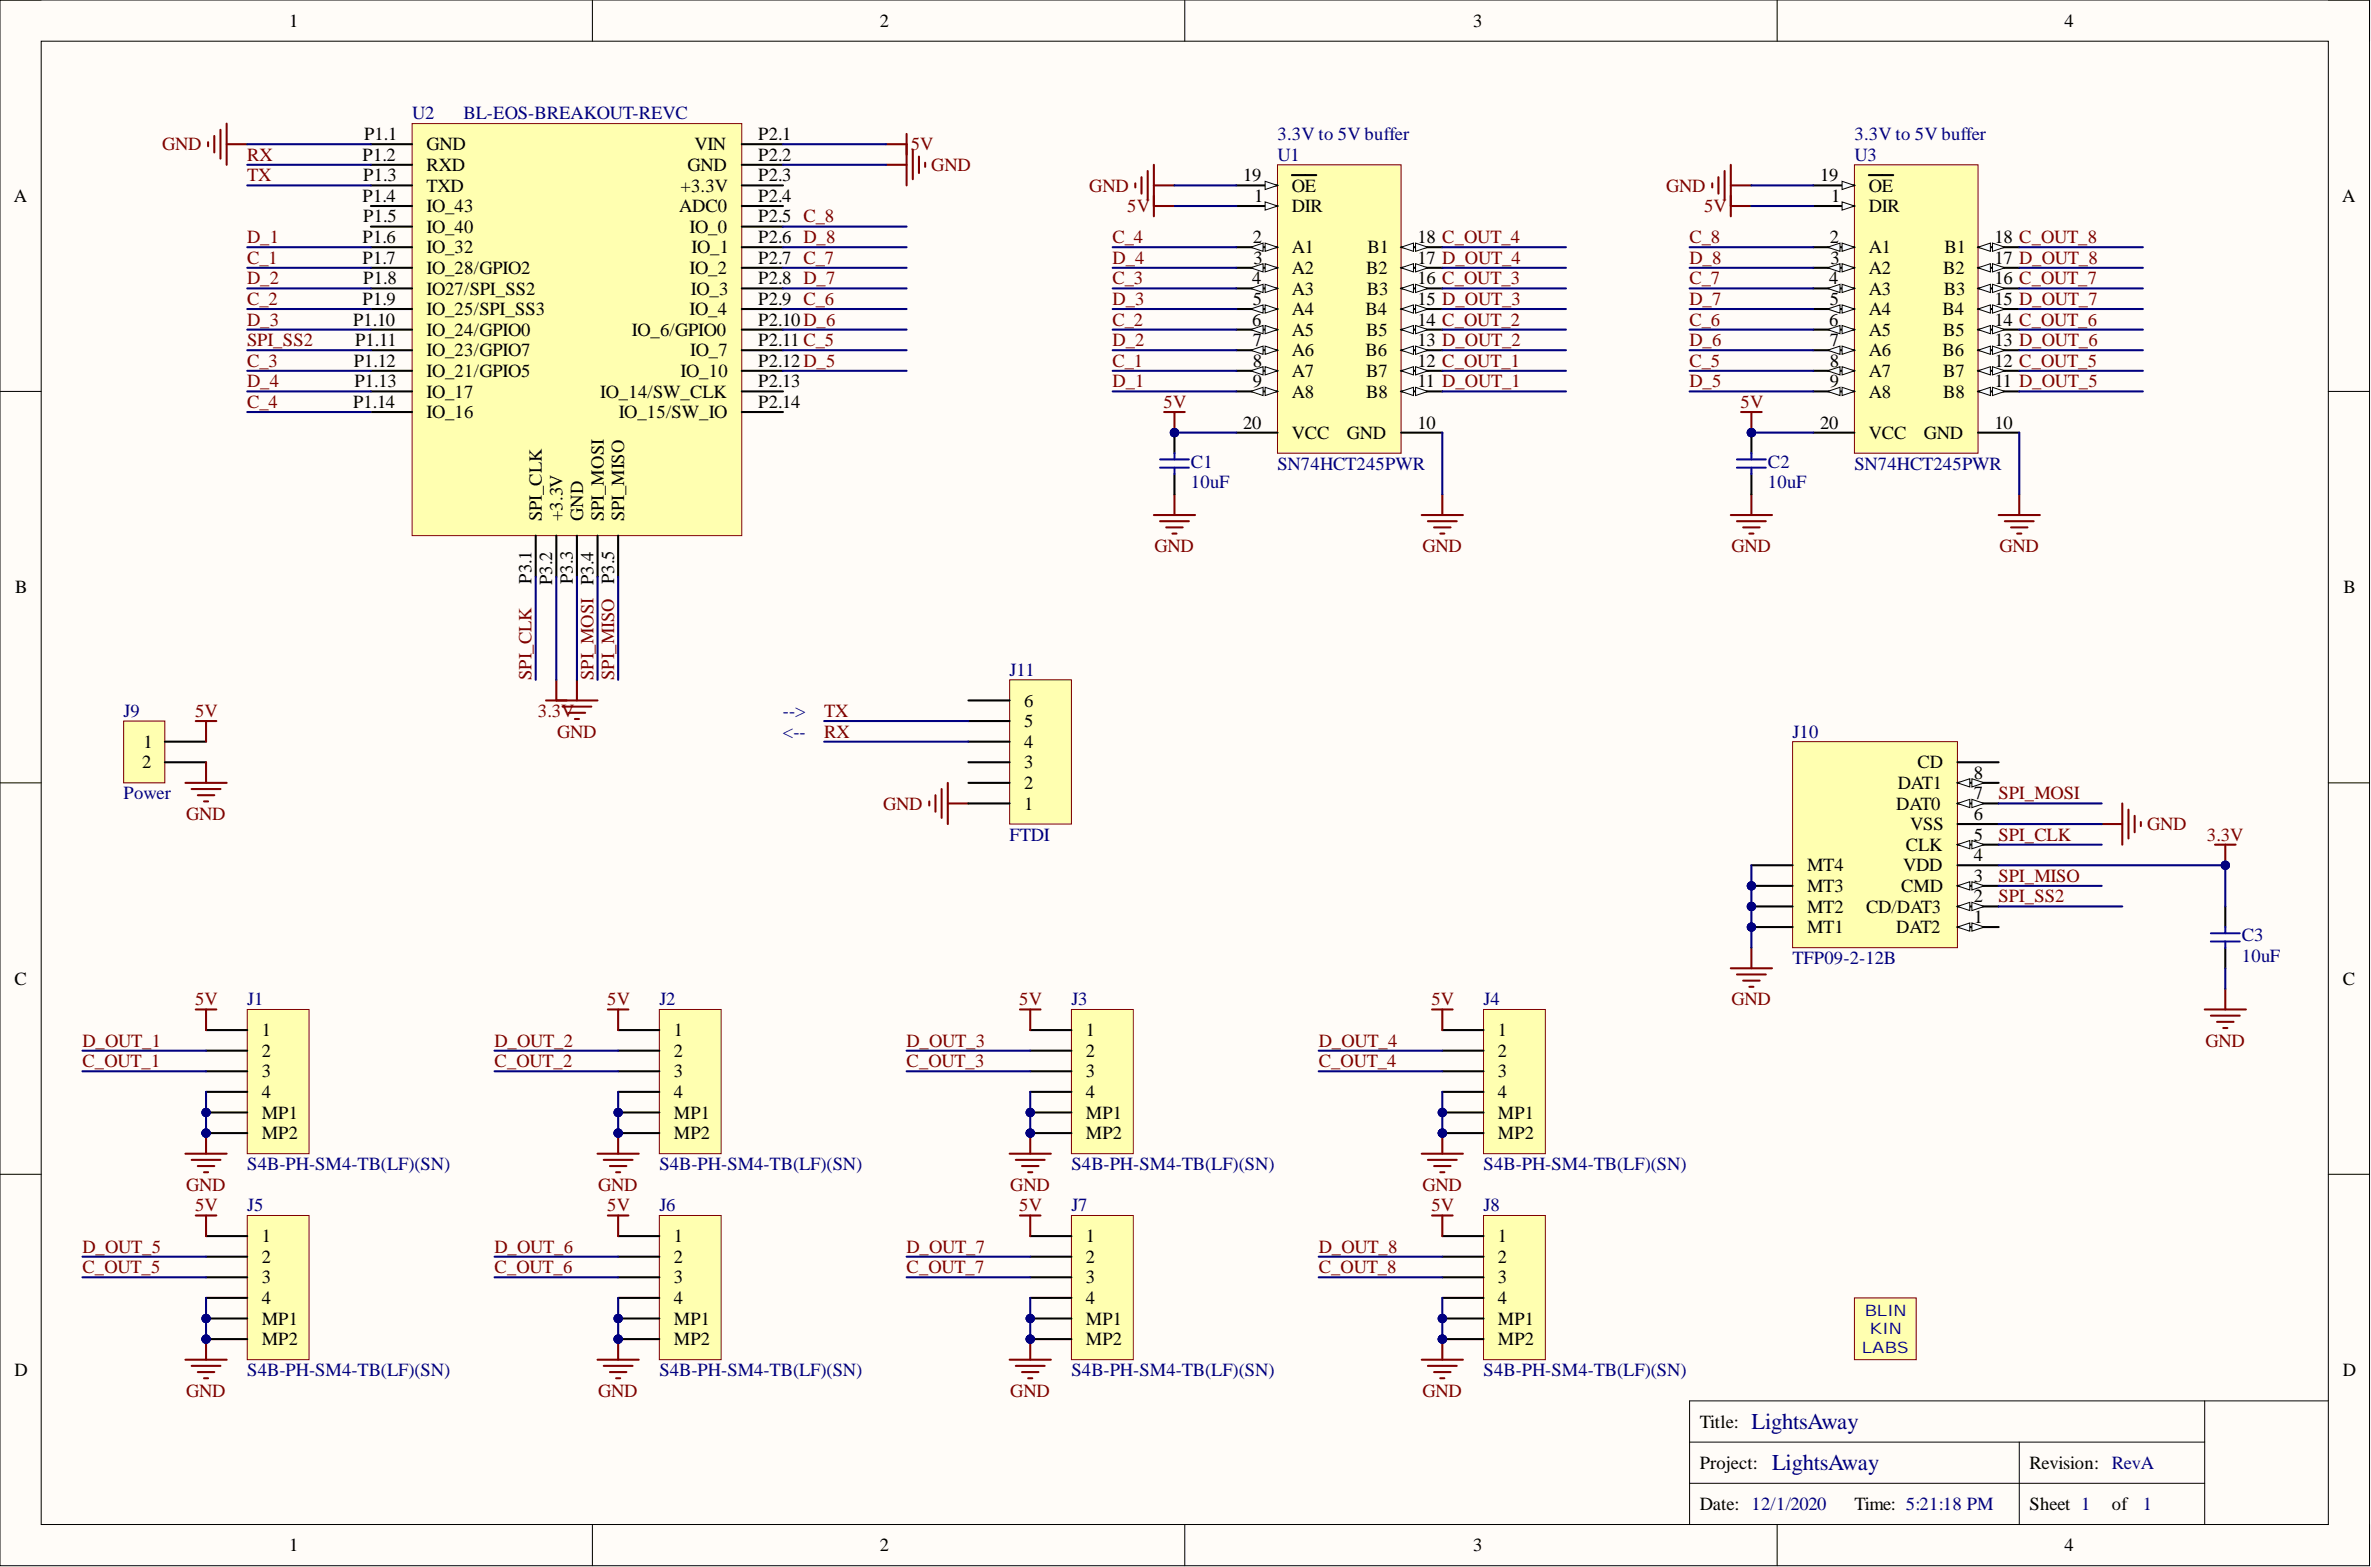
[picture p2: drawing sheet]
<svg xmlns="http://www.w3.org/2000/svg" width="292mm" height="193mm" viewBox="0 0 292 193" stroke-linecap="round" stroke-linejoin="round" font-family="sans-serif">
<defs><g id="words">
<g font-size="2.8" fill="#000080">
<text x="215.8" y="176">LightsAway</text>
<text x="218.3" y="181.1">LightsAway</text>
</g>
<g font-size="2.3">
<text x="35.6" y="3.3">1</text>
<text x="108.4" y="3.3">2</text>
<text x="181.5" y="3.3">3</text>
<text x="254.4" y="3.3">4</text>
<text x="44.8" y="17.3">P1.1</text>
<text x="93.4" y="17.3">P2.1</text>
<text x="44.7" y="19.8">P1.2</text>
<text x="44.8" y="22.3">P1.3</text>
<text x="52.5" y="18.5">GND</text>
<text x="52.5" y="21.1">RXD</text>
<text x="52.5" y="23.6">TXD</text>
<text x="83.9" y="23.6">+3.3V</text>
<text x="84.7" y="21.1">GND</text>
<text x="85.5" y="18.5">VIN</text>
<text x="93.4" y="19.8">P2.2</text>
<text x="93.4" y="22.3">P2.3</text>
<text x="153.2" y="22.3">19</text>
<text x="159.2" y="23.6">OE</text>
<text x="224.2" y="22.3">19</text>
<text x="230.2" y="23.6">OE</text>
<text x="1.7" y="24.9">A</text>
<text x="44.7" y="24.9">P1.4</text>
<text x="44.7" y="29.9">P1.6</text>
<text x="44.8" y="27.4">P1.5</text>
<text x="52.5" y="26.1">IO_43</text>
<text x="52.5" y="28.7">IO_40</text>
<text x="83.7" y="26.1">ADC0</text>
<text x="85" y="28.7">IO_0</text>
<text x="93.4" y="24.9">P2.4</text>
<text x="93.4" y="27.4">P2.5 C_8</text>
<text x="93.4" y="29.9">P2.6 D_8</text>
<text x="154.3" y="29.9">2</text>
<text x="154.5" y="24.9">1</text>
<text x="159.2" y="26.1">DIR</text>
<text x="174.6" y="29.9">18 C_OUT_4</text>
<text x="225.4" y="29.9">2</text>
<text x="225.6" y="24.9">1</text>
<text x="230.2" y="26.1">DIR</text>
<text x="245.7" y="29.9">18 C_OUT_8</text>
<text x="288.5" y="24.9">A</text>
<text x="44.7" y="32.5">P1.7</text>
<text x="44.8" y="35">P1.8</text>
<text x="52.5" y="31.2">IO_32</text>
<text x="52.5" y="33.7">IO_28/GPIO2</text>
<text x="85" y="33.7">IO_2</text>
<text x="85.2" y="31.2">IO_1</text>
<text x="93.4" y="32.5">P2.7 C_7</text>
<text x="93.4" y="35">P2.8 D_7</text>
<text x="154.3" y="35">4</text>
<text x="154.4" y="32.5">3</text>
<text x="159.2" y="31.2">A1</text>
<text x="159.2" y="33.7">A2</text>
<text x="168.3" y="33.7">B2</text>
<text x="168.5" y="31.2">B1</text>
<text x="174.6" y="35">16 C_OUT_3</text>
<text x="174.6" y="32.5">17 D_OUT_4</text>
<text x="225.3" y="35">4</text>
<text x="225.5" y="32.5">3</text>
<text x="230.2" y="31.2">A1</text>
<text x="230.2" y="33.7">A2</text>
<text x="239.4" y="33.7">B2</text>
<text x="239.5" y="31.2">B1</text>
<text x="245.7" y="35">16 C_OUT_7</text>
<text x="245.7" y="32.5">17 D_OUT_8</text>
<text x="43.5" y="40.1">P1.10</text>
<text x="44.7" y="37.5">P1.9</text>
<text x="52.5" y="36.3">IO27/SPI_SS2</text>
<text x="52.5" y="38.8">IO_25/SPI_SS3</text>
<text x="52.5" y="41.4">IO_24/GPIO0</text>
<text x="77.8" y="41.4">IO_6/GPIO0</text>
<text x="85" y="38.8">IO_4</text>
<text x="85.1" y="36.3">IO_3</text>
<text x="93.4" y="37.5">P2.9 C_6</text>
<text x="93.4" y="40.1">P2.10D_6</text>
<text x="154.3" y="40.1">6</text>
<text x="154.3" y="37.5">5</text>
<text x="159.2" y="36.3">A3</text>
<text x="159.2" y="38.8">A4</text>
<text x="159.2" y="41.4">A5</text>
<text x="168.2" y="38.8">B4</text>
<text x="168.3" y="41.4">B5</text>
<text x="168.4" y="36.3">B3</text>
<text x="174.6" y="40.1">14 C_OUT_2</text>
<text x="174.6" y="37.5">15 D_OUT_3</text>
<text x="225.3" y="40.1">6</text>
<text x="225.4" y="37.5">5</text>
<text x="230.2" y="36.3">A3</text>
<text x="230.2" y="38.8">A4</text>
<text x="230.2" y="41.4">A5</text>
<text x="239.3" y="38.8">B4</text>
<text x="239.4" y="41.4">B5</text>
<text x="239.5" y="36.3">B3</text>
<text x="245.7" y="40.1">14 C_OUT_6</text>
<text x="245.7" y="37.5">15 D_OUT_7</text>
<text x="43.6" y="45.2">P1.12</text>
<text x="43.7" y="47.7">P1.13</text>
<text x="43.7" y="42.6">P1.11</text>
<text x="52.5" y="43.9">IO_23/GPIO7</text>
<text x="52.5" y="46.4">IO_21/GPIO5</text>
<text x="83.9" y="46.4">IO_10</text>
<text x="85" y="43.9">IO_7</text>
<text x="93.4" y="42.6">P2.11 C_5</text>
<text x="93.4" y="45.2">P2.12D_5</text>
<text x="93.4" y="47.7">P2.13</text>
<text x="154.3" y="42.6">7</text>
<text x="154.3" y="45.2">8</text>
<text x="154.3" y="47.7">9</text>
<text x="159.2" y="43.9">A6</text>
<text x="159.2" y="46.4">A7</text>
<text x="168.2" y="43.9">B6</text>
<text x="168.3" y="46.4">B7</text>
<text x="174.6" y="47.7">11 D_OUT_1</text>
<text x="174.6" y="45.2">12 C_OUT_1</text>
<text x="174.6" y="42.6">13 D_OUT_2</text>
<text x="225.4" y="42.6">7</text>
<text x="225.4" y="45.2">8</text>
<text x="225.4" y="47.7">9</text>
<text x="230.2" y="43.9">A6</text>
<text x="230.2" y="46.4">A7</text>
<text x="239.3" y="43.9">B6</text>
<text x="239.4" y="46.4">B7</text>
<text x="245.7" y="47.7">11 D_OUT_5</text>
<text x="245.7" y="45.2">12 C_OUT_5</text>
<text x="245.7" y="42.6">13 D_OUT_6</text>
<text x="43.5" y="50.2">P1.14</text>
<text x="52.5" y="49">IO_17</text>
<text x="52.5" y="51.5">IO_16</text>
<text x="74" y="49">IO_14/SW_CLK</text>
<text x="76.2" y="51.5">IO_15/SW_IO</text>
<text x="93.4" y="50.2">P2.14</text>
<text x="153.2" y="52.8">20</text>
<text x="159.2" y="49">A8</text>
<text x="168.3" y="49">B8</text>
<text x="174.6" y="52.8">10</text>
<text x="224.2" y="52.8">20</text>
<text x="230.2" y="49">A8</text>
<text x="239.4" y="49">B8</text>
<text x="245.7" y="52.8">10</text>
<text x="159.2" y="54">VCC</text>
<text x="165.9" y="54">GND</text>
<text x="230.2" y="54">VCC</text>
<text x="237" y="54">GND</text>
<text x="66.8" y="64.2" transform="rotate(-90 66.8 64.2)">SPI_CLK</text>
<text x="69.3" y="64.2" transform="rotate(-90 69.3 64.2)">+3.3V</text>
<text x="71.8" y="64.2" transform="rotate(-90 71.8 64.2)">GND</text>
<text x="74.4" y="64.2" transform="rotate(-90 74.4 64.2)">SPI_MOSI</text>
<text x="76.9" y="64.2" transform="rotate(-90 76.9 64.2)">SPI_MISO</text>
<text x="65.5" y="71.9" transform="rotate(-90 65.5 71.9)">P3.1</text>
<text x="70.6" y="72" transform="rotate(-90 70.6 72)">P3.3</text>
<text x="75.6" y="72" transform="rotate(-90 75.6 72)">P3.5</text>
<text x="1.9" y="73.1">B</text>
<text x="68" y="72.1" transform="rotate(-90 68 72.1)">P3.2</text>
<text x="288.7" y="73.1">B</text>
<text x="126.2" y="89.6">5</text>
<text x="126.2" y="87">6</text>
<text x="17.5" y="94.6">2</text>
<text x="17.7" y="92.1">1</text>
<text x="126.2" y="94.6">3</text>
<text x="126.2" y="92.1">4</text>
<text x="236.2" y="94.6">CD</text>
<text x="243.2" y="95.9">8</text>
<text x="126.2" y="99.7">1</text>
<text x="126.2" y="97.2">2</text>
<text x="233.6" y="99.7">DAT0</text>
<text x="233.8" y="97.2">DAT1</text>
<text x="243.2" y="101">6</text>
<text x="243.2" y="98.4">7</text>
<text x="222.6" y="107.3">MT4</text>
<text x="234.5" y="107.3">VDD</text>
<text x="234.8" y="104.8">CLK</text>
<text x="235.3" y="102.2">VSS</text>
<text x="243.2" y="106">4</text>
<text x="243.2" y="103.5">5</text>
<text x="222.6" y="112.4">MT2</text>
<text x="222.6" y="109.9">MT3</text>
<text x="229.9" y="112.4">CD/DAT3</text>
<text x="234.2" y="109.9">CMD</text>
<text x="243.2" y="113.7">1</text>
<text x="243.2" y="111.1">2</text>
<text x="243.2" y="108.6">3</text>
<text x="222.6" y="114.9">MT1</text>
<text x="233.6" y="114.9">DAT2</text>
<text x="1.8" y="121.3">C</text>
<text x="288.6" y="121.3">C</text>
<text x="32.2" y="127.6">1</text>
<text x="32.2" y="130.1">2</text>
<text x="83" y="127.6">1</text>
<text x="83" y="130.1">2</text>
<text x="133.8" y="127.6">1</text>
<text x="133.8" y="130.1">2</text>
<text x="184.5" y="127.6">1</text>
<text x="184.5" y="130.1">2</text>
<text x="32.2" y="137.8">MP1</text>
<text x="32.2" y="132.7">3</text>
<text x="32.2" y="135.2">4</text>
<text x="83" y="137.8">MP1</text>
<text x="83" y="132.7">3</text>
<text x="83" y="135.2">4</text>
<text x="133.8" y="137.8">MP1</text>
<text x="133.8" y="132.7">3</text>
<text x="133.8" y="135.2">4</text>
<text x="184.5" y="137.8">MP1</text>
<text x="184.5" y="132.7">3</text>
<text x="184.5" y="135.2">4</text>
<text x="32.2" y="140.3">MP2</text>
<text x="83" y="140.3">MP2</text>
<text x="133.8" y="140.3">MP2</text>
<text x="184.5" y="140.3">MP2</text>
<text x="32.2" y="153">1</text>
<text x="32.2" y="155.5">2</text>
<text x="83" y="153">1</text>
<text x="83" y="155.5">2</text>
<text x="133.8" y="153">1</text>
<text x="133.8" y="155.5">2</text>
<text x="184.5" y="153">1</text>
<text x="184.5" y="155.5">2</text>
<text x="32.2" y="158.1">3</text>
<text x="32.2" y="160.6">4</text>
<text x="83" y="158.1">3</text>
<text x="83" y="160.6">4</text>
<text x="133.8" y="158.1">3</text>
<text x="133.8" y="160.6">4</text>
<text x="184.5" y="158.1">3</text>
<text x="184.5" y="160.6">4</text>
<text x="32.2" y="163.1">MP1</text>
<text x="32.2" y="165.7">MP2</text>
<text x="83" y="163.1">MP1</text>
<text x="83" y="165.7">MP2</text>
<text x="133.8" y="163.1">MP1</text>
<text x="133.8" y="165.7">MP2</text>
<text x="184.5" y="163.1">MP1</text>
<text x="184.5" y="165.7">MP2</text>
<text x="1.8" y="169.5">D</text>
<text x="288.6" y="169.5">D</text>
<text x="209.4" y="175.8">Title:</text>
<text x="209.4" y="180.9">Project:</text>
<text x="209.4" y="186">Date: 12/1/2020</text>
<text x="228.5" y="186">Time: 5:21:18 PM</text>
<text x="250" y="180.9">Revision: RevA</text>
<text x="250" y="186">Sheet 1</text>
<text x="260.2" y="186">of</text>
<text x="35.6" y="191">1</text>
<text x="108.4" y="191">2</text>
<text x="181.5" y="191">3</text>
<text x="254.4" y="191">4</text>
</g>
<g font-size="2.3" fill="#000080">
<text x="50.8" y="14.7">U2</text>
<text x="57.1" y="14.7">BL-EOS-BREAKOUT-REVC</text>
<text x="157.4" y="17.3">3.3V to 5V buffer</text>
<text x="228.5" y="17.3">3.3V to 5V buffer</text>
<text x="157.4" y="19.8">U1</text>
<text x="228.5" y="19.8">U3</text>
<text x="146.7" y="57.6">C1</text>
<text x="157.4" y="57.8">SN74HCT245PWR</text>
<text x="217.8" y="57.6">C2</text>
<text x="228.5" y="57.8">SN74HCT245PWR</text>
<text x="146.7" y="60.1">10uF</text>
<text x="217.8" y="60.1">10uF</text>
<text x="124.4" y="83.2">J11</text>
<text x="15.2" y="88.3">J9</text>
<text x="96.5" y="88.3">--&gt;</text>
<text x="96.5" y="90.8">&lt;--</text>
<text x="220.8" y="90.8">J10</text>
<text x="15.2" y="98.4">Power</text>
<text x="124.4" y="103.5">FTDI</text>
<text x="220.8" y="118.7">TFP09-2-12B</text>
<text x="276.2" y="115.9">C3</text>
<text x="276.2" y="118.5">10uF</text>
<text x="30.5" y="123.8">J1</text>
<text x="81.2" y="123.8">J2</text>
<text x="132" y="123.8">J3</text>
<text x="182.8" y="123.8">J4</text>
<text x="30.5" y="144.1">S4B-PH-SM4-TB(LF)(SN)</text>
<text x="30.5" y="149.2">J5</text>
<text x="81.2" y="144.1">S4B-PH-SM4-TB(LF)(SN)</text>
<text x="81.2" y="149.2">J6</text>
<text x="132" y="144.1">S4B-PH-SM4-TB(LF)(SN)</text>
<text x="132" y="149.2">J7</text>
<text x="182.8" y="149.2">J8</text>
<text x="182.8" y="144.1">S4B-PH-SM4-TB(LF)(SN)</text>
<text x="30.5" y="169.5">S4B-PH-SM4-TB(LF)(SN)</text>
<text x="81.2" y="169.5">S4B-PH-SM4-TB(LF)(SN)</text>
<text x="132" y="169.5">S4B-PH-SM4-TB(LF)(SN)</text>
<text x="182.8" y="169.5">S4B-PH-SM4-TB(LF)(SN)</text>
<text x="264" y="186">1</text>
</g>
<g font-size="2.3" fill="#800000">
<text x="20" y="18.5">GND</text>
<text x="30.5" y="19.8">RX</text>
<text x="30.5" y="22.3">TX</text>
<text x="112.2" y="18.5">5V</text>
<text x="114.7" y="21.1">GND</text>
<text x="134.2" y="23.6">GND</text>
<text x="205.3" y="23.6">GND</text>
<text x="30.5" y="29.9">D_1</text>
<text x="137.1" y="29.9">C_4</text>
<text x="138.9" y="26.1">5V</text>
<text x="208.2" y="29.9">C_8</text>
<text x="209.9" y="26.1">5V</text>
<text x="30.5" y="32.5">C_1</text>
<text x="30.5" y="35">D_2</text>
<text x="137.1" y="32.5">D_4</text>
<text x="137.1" y="35">C_3</text>
<text x="208.2" y="32.5">D_8</text>
<text x="208.2" y="35">C_7</text>
<text x="30.5" y="40.1">D_3</text>
<text x="30.5" y="37.5">C_2</text>
<text x="137.1" y="37.5">D_3</text>
<text x="137.1" y="40.1">C_2</text>
<text x="208.2" y="37.5">D_7</text>
<text x="208.2" y="40.1">C_6</text>
<text x="30.5" y="45.2">C_3</text>
<text x="30.5" y="47.7">D_4</text>
<text x="30.5" y="42.6">SPI_SS2</text>
<text x="137.1" y="47.7">D_1</text>
<text x="137.1" y="42.6">D_2</text>
<text x="137.1" y="45.2">C_1</text>
<text x="208.2" y="47.7">D_5</text>
<text x="208.2" y="42.6">D_6</text>
<text x="208.2" y="45.2">C_5</text>
<text x="30.5" y="50.2">C_4</text>
<text x="143.3" y="50.2">5V</text>
<text x="214.4" y="50.2">5V</text>
<text x="142.2" y="68">GND</text>
<text x="175.2" y="68">GND</text>
<text x="213.3" y="68">GND</text>
<text x="246.3" y="68">GND</text>
<text x="65.5" y="83.7" transform="rotate(-90 65.5 83.7)">SPI_CLK</text>
<text x="73.1" y="83.7" transform="rotate(-90 73.1 83.7)">SPI_MOSI P3.4</text>
<text x="75.6" y="83.7" transform="rotate(-90 75.6 83.7)">SPI_MISO</text>
<text x="24" y="88.3">5V</text>
<text x="66.3" y="88.3">3.3V</text>
<text x="101.5" y="88.3">TX</text>
<text x="68.6" y="90.8">GND</text>
<text x="101.5" y="90.8">RX</text>
<text x="22.9" y="101">GND</text>
<text x="108.8" y="99.7">GND</text>
<text x="246.2" y="98.4">SPI_MOSI</text>
<text x="246.2" y="103.5">SPI_CLK</text>
<text x="264.5" y="102.2">GND</text>
<text x="271.9" y="103.5">3.3V</text>
<text x="246.2" y="111.1">SPI_SS2</text>
<text x="246.2" y="108.6">SPI_MISO</text>
<text x="24" y="123.8">5V</text>
<text x="74.8" y="123.8">5V</text>
<text x="125.6" y="123.8">5V</text>
<text x="176.3" y="123.8">5V</text>
<text x="213.3" y="123.8">GND</text>
<text x="10.2" y="128.9">D_OUT_1</text>
<text x="10.2" y="131.4">C_OUT_1</text>
<text x="60.9" y="128.9">D_OUT_2</text>
<text x="60.9" y="131.4">C_OUT_2</text>
<text x="111.7" y="128.9">D_OUT_3</text>
<text x="111.7" y="131.4">C_OUT_3</text>
<text x="162.5" y="128.9">D_OUT_4</text>
<text x="162.5" y="131.4">C_OUT_4</text>
<text x="271.7" y="128.9">GND</text>
<text x="22.9" y="146.6">GND</text>
<text x="24" y="149.2">5V</text>
<text x="73.7" y="146.6">GND</text>
<text x="74.8" y="149.2">5V</text>
<text x="124.5" y="146.6">GND</text>
<text x="125.6" y="149.2">5V</text>
<text x="175.2" y="146.6">GND</text>
<text x="176.3" y="149.2">5V</text>
<text x="10.2" y="154.2">D_OUT_5</text>
<text x="60.9" y="154.2">D_OUT_6</text>
<text x="111.7" y="154.2">D_OUT_7</text>
<text x="162.5" y="154.2">D_OUT_8</text>
<text x="10.2" y="156.8">C_OUT_5</text>
<text x="60.9" y="156.8">C_OUT_6</text>
<text x="111.7" y="156.8">C_OUT_7</text>
<text x="162.5" y="156.8">C_OUT_8</text>
<text x="22.9" y="172">GND</text>
<text x="73.7" y="172">GND</text>
<text x="124.5" y="172">GND</text>
<text x="175.2" y="172">GND</text>
</g>
<g font-size="1.9" fill="#000080">
<text x="229.4" y="166.6">LABS</text>
<text x="229.7" y="162">BLIN</text>
<text x="230.3" y="164.3">KIN</text>
</g>
</g></defs>
<path d="M0 0h291.9v192.8h-291.9z" fill-rule="evenodd" fill="#fffcf8"/>
<path d="M0 0h291.9v192.8h-291.9z" fill="none" stroke="#000" stroke-width=".12"/>
<path d="M5.1 5.1h281.7v182.6h-281.7z" fill-rule="evenodd" fill="#fffcf8"/>
<g fill="none" stroke="#000" stroke-width=".12">
<path d="M0 0h5.1M73 0v5.1M146 0v5.1M218.9 0v5.1M286.8 0h5.1v5.1M5.1 5.1h281.7v182.6h-281.7zM0 48.2h5.1M286.8 48.2h5.1M0 96.4h5.1M286.8 96.4h5.1M0 144.6h5.1M286.8 144.6h5.1"/>
<path d="M208.2 177.6h63.4M248.8 177.6v10.1M271.6 172.5v15.2M286.8 172.5h-78.6v15.2M73 187.7v5.1M146 187.7v5.1M208.2 182.7h63.4M218.9 187.7v5.1M291.9 187.7v5.1"/>
</g>
<path d="M157.4 20.3h15.2v35.5h-15.2z" fill-rule="evenodd" fill="#ffffb0"/>
<path d="M157.4 20.3h15.2v35.5h-15.2z" fill="none" stroke="#800000" stroke-width=".12"/>
<path d="M152.3 25.4h5.1" fill="none" stroke="#000" stroke-width=".25"/>
<path d="M155.9 24.9l1.5 .5-1.5 .5z" fill="#f8fcff"/>
<path d="M155.9 24.9l1.5 .5-1.5 .5z" fill="none" stroke="#000" stroke-width=".12"/>
<path d="M172.6 53.3h5.1M172.6 48.2h5.1" fill="none" stroke="#000" stroke-width=".25"/>
<path d="M172.6 48.2l1.5-.5v1z" fill="#f8fcff"/>
<path d="M172.6 48.2l1.5-.5v1z" fill="none" stroke="#000" stroke-width=".12"/>
<path d="M174.4 47.7l1.5 .5-1.5 .5z" fill="#f8fcff"/>
<path d="M174.4 47.7l1.5 .5-1.5 .5z" fill="none" stroke="#000" stroke-width=".12"/>
<path d="M172.6 45.7h5.1" fill="none" stroke="#000" stroke-width=".25"/>
<path d="M172.6 45.7l1.5-.5v1z" fill="#f8fcff"/>
<path d="M172.6 45.7l1.5-.5v1z" fill="none" stroke="#000" stroke-width=".12"/>
<path d="M174.4 45.2l1.5 .5-1.5 .5z" fill="#f8fcff"/>
<path d="M174.4 45.2l1.5 .5-1.5 .5z" fill="none" stroke="#000" stroke-width=".12"/>
<path d="M172.6 43.1h5.1" fill="none" stroke="#000" stroke-width=".25"/>
<path d="M172.6 43.1l1.5-.5v1z" fill="#f8fcff"/>
<path d="M172.6 43.1l1.5-.5v1z" fill="none" stroke="#000" stroke-width=".12"/>
<path d="M174.4 42.6l1.5 .5-1.5 .5z" fill="#f8fcff"/>
<path d="M174.4 42.6l1.5 .5-1.5 .5z" fill="none" stroke="#000" stroke-width=".12"/>
<path d="M172.6 40.6h5.1" fill="none" stroke="#000" stroke-width=".25"/>
<path d="M172.6 40.6l1.5-.5v1z" fill="#f8fcff"/>
<path d="M172.6 40.6l1.5-.5v1z" fill="none" stroke="#000" stroke-width=".12"/>
<path d="M174.4 40.1l1.5 .5-1.5 .5z" fill="#f8fcff"/>
<path d="M174.4 40.1l1.5 .5-1.5 .5z" fill="none" stroke="#000" stroke-width=".12"/>
<path d="M172.6 38.1h5.1" fill="none" stroke="#000" stroke-width=".25"/>
<path d="M172.6 38.1l1.5-.6v1.1z" fill="#f8fcff"/>
<path d="M172.6 38.1l1.5-.6v1.1z" fill="none" stroke="#000" stroke-width=".12"/>
<path d="M174.4 37.5l1.5 .6-1.5 .5z" fill="#f8fcff"/>
<path d="M174.4 37.5l1.5 .6-1.5 .5z" fill="none" stroke="#000" stroke-width=".12"/>
<path d="M172.6 35.5h5.1" fill="none" stroke="#000" stroke-width=".25"/>
<path d="M172.6 35.5l1.5-.5v1z" fill="#f8fcff"/>
<path d="M172.6 35.5l1.5-.5v1z" fill="none" stroke="#000" stroke-width=".12"/>
<path d="M174.4 35l1.5 .5-1.5 .5z" fill="#f8fcff"/>
<path d="M174.4 35l1.5 .5-1.5 .5z" fill="none" stroke="#000" stroke-width=".12"/>
<path d="M172.6 33h5.1" fill="none" stroke="#000" stroke-width=".25"/>
<path d="M172.6 33l1.5-.5v1z" fill="#f8fcff"/>
<path d="M172.6 33l1.5-.5v1z" fill="none" stroke="#000" stroke-width=".12"/>
<path d="M174.4 32.5l1.5 .5-1.5 .5z" fill="#f8fcff"/>
<path d="M174.4 32.5l1.5 .5-1.5 .5z" fill="none" stroke="#000" stroke-width=".12"/>
<path d="M172.6 30.4h5.1" fill="none" stroke="#000" stroke-width=".25"/>
<path d="M172.6 30.4l1.5-.5v1.1z" fill="#f8fcff"/>
<path d="M172.6 30.4l1.5-.5v1.1z" fill="none" stroke="#000" stroke-width=".12"/>
<path d="M174.4 29.9l1.5 .5-1.5 .6z" fill="#f8fcff"/>
<path d="M174.4 29.9l1.5 .5-1.5 .6z" fill="none" stroke="#000" stroke-width=".12"/>
<path d="M152.3 22.8h5.1" fill="none" stroke="#000" stroke-width=".25"/>
<path d="M155.9 22.3l1.5 .5-1.5 .5z" fill="#f8fcff"/>
<path d="M155.9 22.3l1.5 .5-1.5 .5z" fill="none" stroke="#000" stroke-width=".12"/>
<path d="M152.3 30.4h5.1M159.2 21.6h3" fill="none" stroke="#000" stroke-width=".25"/>
<path d="M155.9 29.9l1.5 .5-1.5 .6z" fill="#f8fcff"/>
<path d="M155.9 29.9l1.5 .5-1.5 .6z" fill="none" stroke="#000" stroke-width=".12"/>
<path d="M154.1 30.4l1.5-.5v1.1z" fill="#f8fcff"/>
<path d="M154.1 30.4l1.5-.5v1.1z" fill="none" stroke="#000" stroke-width=".12"/>
<path d="M152.3 33h5.1M152.3 53.3h5.1" fill="none" stroke="#000" stroke-width=".25"/>
<path d="M155.9 32.5l1.5 .5-1.5 .5z" fill="#f8fcff"/>
<path d="M155.9 32.5l1.5 .5-1.5 .5z" fill="none" stroke="#000" stroke-width=".12"/>
<path d="M154.1 33l1.5-.5v1z" fill="#f8fcff"/>
<path d="M154.1 33l1.5-.5v1z" fill="none" stroke="#000" stroke-width=".12"/>
<path d="M152.3 35.5h5.1" fill="none" stroke="#000" stroke-width=".25"/>
<path d="M155.9 35l1.5 .5-1.5 .5z" fill="#f8fcff"/>
<path d="M155.9 35l1.5 .5-1.5 .5z" fill="none" stroke="#000" stroke-width=".12"/>
<path d="M154.1 35.5l1.5-.5v1z" fill="#f8fcff"/>
<path d="M154.1 35.5l1.5-.5v1z" fill="none" stroke="#000" stroke-width=".12"/>
<path d="M152.3 38.1h5.1" fill="none" stroke="#000" stroke-width=".25"/>
<path d="M155.9 37.5l1.5 .6-1.5 .5z" fill="#f8fcff"/>
<path d="M155.9 37.5l1.5 .6-1.5 .5z" fill="none" stroke="#000" stroke-width=".12"/>
<path d="M154.1 38.1l1.5-.6v1.1z" fill="#f8fcff"/>
<path d="M154.1 38.1l1.5-.6v1.1z" fill="none" stroke="#000" stroke-width=".12"/>
<path d="M152.3 40.6h5.1" fill="none" stroke="#000" stroke-width=".25"/>
<path d="M155.9 40.1l1.5 .5-1.5 .5z" fill="#f8fcff"/>
<path d="M155.9 40.1l1.5 .5-1.5 .5z" fill="none" stroke="#000" stroke-width=".12"/>
<path d="M154.1 40.6l1.5-.5v1z" fill="#f8fcff"/>
<path d="M154.1 40.6l1.5-.5v1z" fill="none" stroke="#000" stroke-width=".12"/>
<path d="M152.3 43.1h5.1" fill="none" stroke="#000" stroke-width=".25"/>
<path d="M155.9 42.6l1.5 .5-1.5 .5z" fill="#f8fcff"/>
<path d="M155.9 42.6l1.5 .5-1.5 .5z" fill="none" stroke="#000" stroke-width=".12"/>
<path d="M154.1 43.1l1.5-.5v1z" fill="#f8fcff"/>
<path d="M154.1 43.1l1.5-.5v1z" fill="none" stroke="#000" stroke-width=".12"/>
<path d="M152.3 45.7h5.1" fill="none" stroke="#000" stroke-width=".25"/>
<path d="M155.9 45.2l1.5 .5-1.5 .5z" fill="#f8fcff"/>
<path d="M155.9 45.2l1.5 .5-1.5 .5z" fill="none" stroke="#000" stroke-width=".12"/>
<path d="M154.1 45.7l1.5-.5v1z" fill="#f8fcff"/>
<path d="M154.1 45.7l1.5-.5v1z" fill="none" stroke="#000" stroke-width=".12"/>
<path d="M152.3 48.2h5.1" fill="none" stroke="#000" stroke-width=".25"/>
<path d="M155.9 47.7l1.5 .5-1.5 .5z" fill="#f8fcff"/>
<path d="M155.9 47.7l1.5 .5-1.5 .5z" fill="none" stroke="#000" stroke-width=".12"/>
<path d="M154.1 48.2l1.5-.5v1z" fill="#f8fcff"/>
<path d="M154.1 48.2l1.5-.5v1z" fill="none" stroke="#000" stroke-width=".12"/>
<path d="M143.4 50.7h2.6M144.7 50.7v2.6M175.2 63.4h5M175.9 64.2h3.6M176.7 64.9h2M177.4 65.7h.5M177.7 60.9v2.5" fill="none" stroke="#800000" stroke-width=".25"/>
<circle cx="144.7" cy="53.3" r=".51" fill="#000080"/>
<circle cx="144.7" cy="53.3" r=".51" fill="none" stroke="#000080" stroke-width=".12"/>
<path d="M142.2 24.1v2.5M142.2 25.4h2.5M142.2 63.4h5M142.9 64.2h3.6M143.7 64.9h2M144.4 65.7h.5M144.7 60.9v2.5" fill="none" stroke="#800000" stroke-width=".25"/>
<circle cx="144.7" cy="53.3" r=".51" fill="#000080"/>
<circle cx="144.7" cy="53.3" r=".51" fill="none" stroke="#000080" stroke-width=".12"/>
<path d="M144.7 53.3v2.5M144.7 58.4v2.5" fill="none" stroke="#000" stroke-width=".25"/>
<circle cx="144.7" cy="53.3" r=".51" fill="#000080"/>
<circle cx="144.7" cy="53.3" r=".51" fill="none" stroke="#000080" stroke-width=".12"/>
<path d="M142.9 56.6h3.6M142.9 57.6h3.6M144.7 55.8v.8M144.7 57.6v.8" fill="none" stroke="#00f" stroke-width=".25"/>
<path d="M50.8 15.2h40.6v50.8h-40.6z" fill-rule="evenodd" fill="#ffffb0"/>
<path d="M50.8 15.2h40.6v50.8h-40.6z" fill="none" stroke="#800000" stroke-width=".12"/>
<g fill="none" stroke="#000" stroke-width=".25">
<path d="M45.7 17.8h5.1M91.4 17.8h5.1M45.7 20.3h5.1M45.7 22.8h5.1M45.7 25.4h5.1M45.7 27.9h5.1M45.7 30.4h5.1M45.7 33h5.1M45.7 35.5h5.1M45.7 38.1h5.1M91.4 20.3h5.1M91.4 22.8h5.1"/>
<path d="M91.4 25.4h5.1M91.4 27.9h5.1M91.4 30.4h5.1M91.4 33h5.1M91.4 35.5h5.1M91.4 38.1h5.1M45.7 40.6h5.1M45.7 43.1h5.1M45.7 45.7h5.1M45.7 48.2h5.1M45.7 50.7h5.1M91.4 40.6h5.1"/>
<path d="M91.4 43.1h5.1M91.4 45.7h5.1M91.4 48.2h5.1M91.4 50.7h5.1M66 66v5M68.5 66v5M71.1 66v5M73.6 66v5M76.2 66v5"/>
</g>
<g fill="none" stroke="#800000" stroke-width=".25">
<path d="M111.7 17.8v5M112.5 18.5v3.6M113.2 19.3v2M109.2 20.3h2.5M114 20v.5M68.5 86.3h5.1M69.3 87h3.6M70.1 87.8h2M70.8 88.5h.5M71.1 83.7v2.6M22.8 167.4h5.1M23.6 168.2h3.6"/>
<path d="M24.4 169h2M25.1 169.7h.5M25.4 164.9v2.5"/>
</g>
<circle cx="25.4" cy="164.9" r=".51" fill="#000080"/>
<circle cx="25.4" cy="164.9" r=".51" fill="none" stroke="#000080" stroke-width=".12"/>
<path d="M124.4 167.4h5.1M125.1 168.2h3.6M125.9 169h2M126.7 169.7h.5M126.9 164.9v2.5" fill="none" stroke="#800000" stroke-width=".25"/>
<circle cx="126.9" cy="164.9" r=".51" fill="#000080"/>
<circle cx="126.9" cy="164.9" r=".51" fill="none" stroke="#000080" stroke-width=".12"/>
<path d="M73.6 167.4h5.1M74.4 168.2h3.5M75.1 169h2.1M75.9 169.7h.5M76.2 164.9v2.5" fill="none" stroke="#800000" stroke-width=".25"/>
<circle cx="76.2" cy="164.9" r=".51" fill="#000080"/>
<circle cx="76.2" cy="164.9" r=".51" fill="none" stroke="#000080" stroke-width=".12"/>
<path d="M175.2 167.4h5M175.9 168.2h3.6M176.7 169h2M177.4 169.7h.5M177.7 164.9v2.5" fill="none" stroke="#800000" stroke-width=".25"/>
<circle cx="177.7" cy="164.9" r=".51" fill="#000080"/>
<circle cx="177.7" cy="164.9" r=".51" fill="none" stroke="#000080" stroke-width=".12"/>
<path d="M228.5 20.3h15.2v35.5h-15.2z" fill-rule="evenodd" fill="#ffffb0"/>
<path d="M228.5 20.3h15.2v35.5h-15.2z" fill="none" stroke="#800000" stroke-width=".12"/>
<path d="M223.4 25.4h5.1" fill="none" stroke="#000" stroke-width=".25"/>
<path d="M226.9 24.9l1.6 .5-1.6 .5z" fill="#f8fcff"/>
<path d="M226.9 24.9l1.6 .5-1.6 .5z" fill="none" stroke="#000" stroke-width=".12"/>
<path d="M243.7 53.3h5.1M243.7 48.2h5.1" fill="none" stroke="#000" stroke-width=".25"/>
<path d="M243.7 48.2l1.5-.5v1z" fill="#f8fcff"/>
<path d="M243.7 48.2l1.5-.5v1z" fill="none" stroke="#000" stroke-width=".12"/>
<path d="M245.5 47.7l1.5 .5-1.5 .5z" fill="#f8fcff"/>
<path d="M245.5 47.7l1.5 .5-1.5 .5z" fill="none" stroke="#000" stroke-width=".12"/>
<path d="M243.7 45.7h5.1" fill="none" stroke="#000" stroke-width=".25"/>
<path d="M243.7 45.7l1.5-.5v1z" fill="#f8fcff"/>
<path d="M243.7 45.7l1.5-.5v1z" fill="none" stroke="#000" stroke-width=".12"/>
<path d="M245.5 45.2l1.5 .5-1.5 .5z" fill="#f8fcff"/>
<path d="M245.5 45.2l1.5 .5-1.5 .5z" fill="none" stroke="#000" stroke-width=".12"/>
<path d="M243.7 43.1h5.1" fill="none" stroke="#000" stroke-width=".25"/>
<path d="M243.7 43.1l1.5-.5v1z" fill="#f8fcff"/>
<path d="M243.7 43.1l1.5-.5v1z" fill="none" stroke="#000" stroke-width=".12"/>
<path d="M245.5 42.6l1.5 .5-1.5 .5z" fill="#f8fcff"/>
<path d="M245.5 42.6l1.5 .5-1.5 .5z" fill="none" stroke="#000" stroke-width=".12"/>
<path d="M243.7 40.6h5.1" fill="none" stroke="#000" stroke-width=".25"/>
<path d="M243.7 40.6l1.5-.5v1z" fill="#f8fcff"/>
<path d="M243.7 40.6l1.5-.5v1z" fill="none" stroke="#000" stroke-width=".12"/>
<path d="M245.5 40.1l1.5 .5-1.5 .5z" fill="#f8fcff"/>
<path d="M245.5 40.1l1.5 .5-1.5 .5z" fill="none" stroke="#000" stroke-width=".12"/>
<path d="M243.7 38.1h5.1" fill="none" stroke="#000" stroke-width=".25"/>
<path d="M243.7 38.1l1.5-.6v1.1z" fill="#f8fcff"/>
<path d="M243.7 38.1l1.5-.6v1.1z" fill="none" stroke="#000" stroke-width=".12"/>
<path d="M245.5 37.5l1.5 .6-1.5 .5z" fill="#f8fcff"/>
<path d="M245.5 37.5l1.5 .6-1.5 .5z" fill="none" stroke="#000" stroke-width=".12"/>
<path d="M243.7 35.5h5.1" fill="none" stroke="#000" stroke-width=".25"/>
<path d="M243.7 35.5l1.5-.5v1z" fill="#f8fcff"/>
<path d="M243.7 35.5l1.5-.5v1z" fill="none" stroke="#000" stroke-width=".12"/>
<path d="M245.5 35l1.5 .5-1.5 .5z" fill="#f8fcff"/>
<path d="M245.5 35l1.5 .5-1.5 .5z" fill="none" stroke="#000" stroke-width=".12"/>
<path d="M243.7 33h5.1" fill="none" stroke="#000" stroke-width=".25"/>
<path d="M243.7 33l1.5-.5v1z" fill="#f8fcff"/>
<path d="M243.7 33l1.5-.5v1z" fill="none" stroke="#000" stroke-width=".12"/>
<path d="M245.5 32.5l1.5 .5-1.5 .5z" fill="#f8fcff"/>
<path d="M245.5 32.5l1.5 .5-1.5 .5z" fill="none" stroke="#000" stroke-width=".12"/>
<path d="M243.7 30.4h5.1" fill="none" stroke="#000" stroke-width=".25"/>
<path d="M243.7 30.4l1.5-.5v1.1z" fill="#f8fcff"/>
<path d="M243.7 30.4l1.5-.5v1.1z" fill="none" stroke="#000" stroke-width=".12"/>
<path d="M245.5 29.9l1.5 .5-1.5 .6z" fill="#f8fcff"/>
<path d="M245.5 29.9l1.5 .5-1.5 .6z" fill="none" stroke="#000" stroke-width=".12"/>
<path d="M223.4 22.8h5.1" fill="none" stroke="#000" stroke-width=".25"/>
<path d="M226.9 22.3l1.6 .5-1.6 .5z" fill="#f8fcff"/>
<path d="M226.9 22.3l1.6 .5-1.6 .5z" fill="none" stroke="#000" stroke-width=".12"/>
<path d="M223.4 30.4h5.1M230.2 21.6h3" fill="none" stroke="#000" stroke-width=".25"/>
<path d="M226.9 29.9l1.6 .5-1.6 .6z" fill="#f8fcff"/>
<path d="M226.9 29.9l1.6 .5-1.6 .6z" fill="none" stroke="#000" stroke-width=".12"/>
<path d="M225.2 30.4l1.5-.5v1.1z" fill="#f8fcff"/>
<path d="M225.2 30.4l1.5-.5v1.1z" fill="none" stroke="#000" stroke-width=".12"/>
<path d="M223.4 33h5.1M223.4 53.3h5.1" fill="none" stroke="#000" stroke-width=".25"/>
<path d="M226.9 32.5l1.6 .5-1.6 .5z" fill="#f8fcff"/>
<path d="M226.9 32.5l1.6 .5-1.6 .5z" fill="none" stroke="#000" stroke-width=".12"/>
<path d="M225.2 33l1.5-.5v1z" fill="#f8fcff"/>
<path d="M225.2 33l1.5-.5v1z" fill="none" stroke="#000" stroke-width=".12"/>
<path d="M223.4 35.5h5.1" fill="none" stroke="#000" stroke-width=".25"/>
<path d="M226.9 35l1.6 .5-1.6 .5z" fill="#f8fcff"/>
<path d="M226.9 35l1.6 .5-1.6 .5z" fill="none" stroke="#000" stroke-width=".12"/>
<path d="M225.2 35.5l1.5-.5v1z" fill="#f8fcff"/>
<path d="M225.2 35.5l1.5-.5v1z" fill="none" stroke="#000" stroke-width=".12"/>
<path d="M223.4 38.1h5.1" fill="none" stroke="#000" stroke-width=".25"/>
<path d="M226.9 37.5l1.6 .6-1.6 .5z" fill="#f8fcff"/>
<path d="M226.9 37.5l1.6 .6-1.6 .5z" fill="none" stroke="#000" stroke-width=".12"/>
<path d="M225.2 38.1l1.5-.6v1.1z" fill="#f8fcff"/>
<path d="M225.2 38.1l1.5-.6v1.1z" fill="none" stroke="#000" stroke-width=".12"/>
<path d="M223.4 40.6h5.1" fill="none" stroke="#000" stroke-width=".25"/>
<path d="M226.9 40.1l1.6 .5-1.6 .5z" fill="#f8fcff"/>
<path d="M226.9 40.1l1.6 .5-1.6 .5z" fill="none" stroke="#000" stroke-width=".12"/>
<path d="M225.2 40.6l1.5-.5v1z" fill="#f8fcff"/>
<path d="M225.2 40.6l1.5-.5v1z" fill="none" stroke="#000" stroke-width=".12"/>
<path d="M223.4 43.1h5.1" fill="none" stroke="#000" stroke-width=".25"/>
<path d="M226.9 42.6l1.6 .5-1.6 .5z" fill="#f8fcff"/>
<path d="M226.9 42.6l1.6 .5-1.6 .5z" fill="none" stroke="#000" stroke-width=".12"/>
<path d="M225.2 43.1l1.5-.5v1z" fill="#f8fcff"/>
<path d="M225.2 43.1l1.5-.5v1z" fill="none" stroke="#000" stroke-width=".12"/>
<path d="M223.4 45.7h5.1" fill="none" stroke="#000" stroke-width=".25"/>
<path d="M226.9 45.2l1.6 .5-1.6 .5z" fill="#f8fcff"/>
<path d="M226.9 45.2l1.6 .5-1.6 .5z" fill="none" stroke="#000" stroke-width=".12"/>
<path d="M225.2 45.7l1.5-.5v1z" fill="#f8fcff"/>
<path d="M225.2 45.7l1.5-.5v1z" fill="none" stroke="#000" stroke-width=".12"/>
<path d="M223.4 48.2h5.1" fill="none" stroke="#000" stroke-width=".25"/>
<path d="M226.9 47.7l1.6 .5-1.6 .5z" fill="#f8fcff"/>
<path d="M226.9 47.7l1.6 .5-1.6 .5z" fill="none" stroke="#000" stroke-width=".12"/>
<path d="M225.2 48.2l1.5-.5v1z" fill="#f8fcff"/>
<path d="M225.2 48.2l1.5-.5v1z" fill="none" stroke="#000" stroke-width=".12"/>
<path d="M214.5 50.7h2.5M215.8 50.7v2.6M246.2 63.4h5.1M247 64.2h3.5M247.8 64.9h2M248.5 65.7h.5M248.8 60.9v2.5" fill="none" stroke="#800000" stroke-width=".25"/>
<circle cx="215.8" cy="53.3" r=".51" fill="#000080"/>
<circle cx="215.8" cy="53.3" r=".51" fill="none" stroke="#000080" stroke-width=".12"/>
<path d="M213.2 24.1v2.5M213.2 25.4h2.6M213.2 63.4h5.1M214 64.2h3.5M214.8 64.9h2M215.5 65.7h.5M215.8 60.9v2.5" fill="none" stroke="#800000" stroke-width=".25"/>
<circle cx="215.8" cy="53.3" r=".51" fill="#000080"/>
<circle cx="215.8" cy="53.3" r=".51" fill="none" stroke="#000080" stroke-width=".12"/>
<path d="M215.8 53.3v2.5M215.8 58.4v2.5" fill="none" stroke="#000" stroke-width=".25"/>
<circle cx="215.8" cy="53.3" r=".51" fill="#000080"/>
<circle cx="215.8" cy="53.3" r=".51" fill="none" stroke="#000080" stroke-width=".12"/>
<path d="M214 56.6h3.5M214 57.6h3.5M215.8 55.8v.8M215.8 57.6v.8" fill="none" stroke="#00f" stroke-width=".25"/>
<path d="M25.4 139.5v2.6M22.8 142.1h5.1M23.6 142.8h3.6M24.4 143.6h2M25.1 144.4h.5" fill="none" stroke="#800000" stroke-width=".25"/>
<circle cx="25.4" cy="139.5" r=".51" fill="#000080"/>
<circle cx="25.4" cy="139.5" r=".51" fill="none" stroke="#000080" stroke-width=".12"/>
<path d="M126.9 139.5v2.6M124.4 142.1h5.1M125.1 142.8h3.6M125.9 143.6h2M126.7 144.4h.5" fill="none" stroke="#800000" stroke-width=".25"/>
<circle cx="126.9" cy="139.5" r=".51" fill="#000080"/>
<circle cx="126.9" cy="139.5" r=".51" fill="none" stroke="#000080" stroke-width=".12"/>
<path d="M76.2 139.5v2.6M73.6 142.1h5.1M74.4 142.8h3.5M75.1 143.6h2.1M75.9 144.4h.5" fill="none" stroke="#800000" stroke-width=".25"/>
<circle cx="76.2" cy="139.5" r=".51" fill="#000080"/>
<circle cx="76.2" cy="139.5" r=".51" fill="none" stroke="#000080" stroke-width=".12"/>
<path d="M177.7 139.5v2.6M175.2 142.1h5M175.9 142.8h3.6M176.7 143.6h2M177.4 144.4h.5" fill="none" stroke="#800000" stroke-width=".25"/>
<circle cx="177.7" cy="139.5" r=".51" fill="#000080"/>
<circle cx="177.7" cy="139.5" r=".51" fill="none" stroke="#000080" stroke-width=".12"/>
<path d="M109.2 17.8h2.5M111.7 16.5v2.5M139.9 22.6v.5M140.6 21.8v2M141.4 21.1v3.5M142.2 20.3v5.1M142.2 22.8h2.5M210.9 22.6v.5M211.7 21.8v2M212.5 21.1v3.5M213.2 22.8h2.6M213.2 20.3v5.1" fill="none" stroke="#800000" stroke-width=".25"/>
<circle cx="215.8" cy="114.2" r=".51" fill="#000080"/>
<circle cx="215.8" cy="114.2" r=".51" fill="none" stroke="#000080" stroke-width=".12"/>
<circle cx="215.8" cy="111.6" r=".51" fill="#000080"/>
<circle cx="215.8" cy="111.6" r=".51" fill="none" stroke="#000080" stroke-width=".12"/>
<circle cx="215.8" cy="109.1" r=".51" fill="#000080"/>
<circle cx="215.8" cy="109.1" r=".51" fill="none" stroke="#000080" stroke-width=".12"/>
<path d="M220.8 91.3h20.4v25.4h-20.4z" fill-rule="evenodd" fill="#ffffb0"/>
<path d="M220.8 91.3h20.4v25.4h-20.4z" fill="none" stroke="#800000" stroke-width=".12"/>
<path d="M241.2 114.2h5" fill="none" stroke="#000" stroke-width=".25"/>
<path d="M241.2 114.2l1.5-.5v1z" fill="#f8fcff"/>
<path d="M241.2 114.2l1.5-.5v1z" fill="none" stroke="#000" stroke-width=".12"/>
<path d="M242.9 113.7l1.6 .5-1.6 .5z" fill="#f8fcff"/>
<path d="M242.9 113.7l1.6 .5-1.6 .5z" fill="none" stroke="#000" stroke-width=".12"/>
<path d="M241.2 111.6h5" fill="none" stroke="#000" stroke-width=".25"/>
<path d="M241.2 111.6l1.5-.5v1z" fill="#f8fcff"/>
<path d="M241.2 111.6l1.5-.5v1z" fill="none" stroke="#000" stroke-width=".12"/>
<path d="M242.9 111.1l1.6 .5-1.6 .5z" fill="#f8fcff"/>
<path d="M242.9 111.1l1.6 .5-1.6 .5z" fill="none" stroke="#000" stroke-width=".12"/>
<path d="M241.2 109.1h5" fill="none" stroke="#000" stroke-width=".25"/>
<path d="M241.2 109.1l1.5-.5v1z" fill="#f8fcff"/>
<path d="M241.2 109.1l1.5-.5v1z" fill="none" stroke="#000" stroke-width=".12"/>
<path d="M242.9 108.6l1.6 .5-1.6 .5z" fill="#f8fcff"/>
<path d="M242.9 108.6l1.6 .5-1.6 .5z" fill="none" stroke="#000" stroke-width=".12"/>
<path d="M241.2 106.6h5M241.2 104h5" fill="none" stroke="#000" stroke-width=".25"/>
<path d="M241.2 104l1.5-.5v1z" fill="#f8fcff"/>
<path d="M241.2 104l1.5-.5v1z" fill="none" stroke="#000" stroke-width=".12"/>
<path d="M242.9 103.5l1.6 .5-1.6 .5z" fill="#f8fcff"/>
<path d="M242.9 103.5l1.6 .5-1.6 .5z" fill="none" stroke="#000" stroke-width=".12"/>
<path d="M241.2 98.9h5M241.2 101.5h5" fill="none" stroke="#000" stroke-width=".25"/>
<path d="M241.2 98.9l1.5-.5v1.1z" fill="#f8fcff"/>
<path d="M241.2 98.9l1.5-.5v1.1z" fill="none" stroke="#000" stroke-width=".12"/>
<path d="M242.9 98.4l1.6 .5-1.6 .6z" fill="#f8fcff"/>
<path d="M242.9 98.4l1.6 .5-1.6 .6z" fill="none" stroke="#000" stroke-width=".12"/>
<path d="M241.2 96.4h5" fill="none" stroke="#000" stroke-width=".25"/>
<path d="M241.2 96.4l1.5-.5v1z" fill="#f8fcff"/>
<path d="M241.2 96.4l1.5-.5v1z" fill="none" stroke="#000" stroke-width=".12"/>
<path d="M242.9 95.9l1.6 .5-1.6 .5z" fill="#f8fcff"/>
<path d="M242.9 95.9l1.6 .5-1.6 .5z" fill="none" stroke="#000" stroke-width=".12"/>
<path d="M215.8 114.2h5" fill="none" stroke="#000" stroke-width=".25"/>
<circle cx="215.8" cy="114.2" r=".51" fill="#000080"/>
<circle cx="215.8" cy="114.2" r=".51" fill="none" stroke="#000080" stroke-width=".12"/>
<path d="M215.8 111.6h5" fill="none" stroke="#000" stroke-width=".25"/>
<circle cx="215.8" cy="111.6" r=".51" fill="#000080"/>
<circle cx="215.8" cy="111.6" r=".51" fill="none" stroke="#000080" stroke-width=".12"/>
<path d="M215.8 109.1h5" fill="none" stroke="#000" stroke-width=".25"/>
<circle cx="215.8" cy="109.1" r=".51" fill="#000080"/>
<circle cx="215.8" cy="109.1" r=".51" fill="none" stroke="#000080" stroke-width=".12"/>
<path d="M241.2 93.9h5M215.8 106.6h5" fill="none" stroke="#000" stroke-width=".25"/>
<g fill="none" stroke="#800000" stroke-width=".25">
<path d="M261.5 98.9v5.1M262.2 99.7v3.6M213.2 119.2h5.1M214 120h3.5M215.8 116.7v2.5M258.9 101.5h2.6M263 100.5v2M263.7 101.2v.5M272.9 104h2.5M274.2 104v2.6M214.8 120.8h2M215.5 121.5h.5"/>
<path d="M271.6 124.3h5.1M272.4 125.1h3.5M273.1 125.8h2.1M273.9 126.6h.5M274.2 121.8v2.5"/>
</g>
<circle cx="274.2" cy="106.6" r=".51" fill="#000080"/>
<circle cx="274.2" cy="106.6" r=".51" fill="none" stroke="#000080" stroke-width=".12"/>
<path d="M274.2 111.6v2.6M274.2 116.7v2.5" fill="none" stroke="#000" stroke-width=".25"/>
<path d="M272.4 114.9h3.5M272.4 115.9h3.5M274.2 114.2v.7M274.2 115.9v.8" fill="none" stroke="#00f" stroke-width=".25"/>
<path d="M67.3 86.3h2.5M68.5 83.7v2.6" fill="none" stroke="#800000" stroke-width=".25"/>
<path d="M15.2 88.8h5.1v7.6h-5.1z" fill-rule="evenodd" fill="#ffffb0"/>
<path d="M15.2 88.8h5.1v7.6h-5.1z" fill="none" stroke="#800000" stroke-width=".12"/>
<path d="M20.3 91.3h5.1M20.3 93.9h5.1" fill="none" stroke="#000" stroke-width=".25"/>
<path d="M22.8 96.4h5.1M23.6 97.2h3.6M24.1 88.8h2.6M24.4 97.9h2M25.1 98.7h.5M25.4 88.8v2.5M25.4 93.9v2.5" fill="none" stroke="#800000" stroke-width=".25"/>
<circle cx="25.4" cy="137" r=".51" fill="#000080"/>
<circle cx="25.4" cy="137" r=".51" fill="none" stroke="#000080" stroke-width=".12"/>
<circle cx="25.4" cy="139.5" r=".51" fill="#000080"/>
<circle cx="25.4" cy="139.5" r=".51" fill="none" stroke="#000080" stroke-width=".12"/>
<path d="M30.5 124.3h7.6v17.8h-7.6z" fill-rule="evenodd" fill="#ffffb0"/>
<path d="M30.5 124.3h7.6v17.8h-7.6z" fill="none" stroke="#800000" stroke-width=".12"/>
<path d="M25.4 126.8h5.1M25.4 129.4h5.1M25.4 137h5.1" fill="none" stroke="#000" stroke-width=".25"/>
<circle cx="25.4" cy="137" r=".51" fill="#000080"/>
<circle cx="25.4" cy="137" r=".51" fill="none" stroke="#000080" stroke-width=".12"/>
<path d="M25.4 139.5h5.1" fill="none" stroke="#000" stroke-width=".25"/>
<circle cx="25.4" cy="139.5" r=".51" fill="#000080"/>
<circle cx="25.4" cy="139.5" r=".51" fill="none" stroke="#000080" stroke-width=".12"/>
<path d="M25.4 131.9h5.1M25.4 134.5h5.1" fill="none" stroke="#000" stroke-width=".25"/>
<circle cx="25.4" cy="162.4" r=".51" fill="#000080"/>
<circle cx="25.4" cy="162.4" r=".51" fill="none" stroke="#000080" stroke-width=".12"/>
<circle cx="25.4" cy="164.9" r=".51" fill="#000080"/>
<circle cx="25.4" cy="164.9" r=".51" fill="none" stroke="#000080" stroke-width=".12"/>
<path d="M30.5 149.7h7.6v17.7h-7.6z" fill-rule="evenodd" fill="#ffffb0"/>
<path d="M30.5 149.7h7.6v17.7h-7.6z" fill="none" stroke="#800000" stroke-width=".12"/>
<path d="M25.4 152.2h5.1M25.4 154.8h5.1M25.4 162.4h5.1" fill="none" stroke="#000" stroke-width=".25"/>
<circle cx="25.4" cy="162.4" r=".51" fill="#000080"/>
<circle cx="25.4" cy="162.4" r=".51" fill="none" stroke="#000080" stroke-width=".12"/>
<path d="M25.4 164.9h5.1" fill="none" stroke="#000" stroke-width=".25"/>
<circle cx="25.4" cy="164.9" r=".51" fill="#000080"/>
<circle cx="25.4" cy="164.9" r=".51" fill="none" stroke="#000080" stroke-width=".12"/>
<path d="M25.4 157.3h5.1M25.4 159.8h5.1" fill="none" stroke="#000" stroke-width=".25"/>
<circle cx="76.2" cy="137" r=".51" fill="#000080"/>
<circle cx="76.2" cy="137" r=".51" fill="none" stroke="#000080" stroke-width=".12"/>
<circle cx="76.2" cy="139.5" r=".51" fill="#000080"/>
<circle cx="76.2" cy="139.5" r=".51" fill="none" stroke="#000080" stroke-width=".12"/>
<path d="M81.2 124.3h7.6v17.8h-7.6z" fill-rule="evenodd" fill="#ffffb0"/>
<path d="M81.2 124.3h7.6v17.8h-7.6z" fill="none" stroke="#800000" stroke-width=".12"/>
<path d="M76.2 126.8h5M76.2 129.4h5M76.2 137h5" fill="none" stroke="#000" stroke-width=".25"/>
<circle cx="76.2" cy="137" r=".51" fill="#000080"/>
<circle cx="76.2" cy="137" r=".51" fill="none" stroke="#000080" stroke-width=".12"/>
<path d="M76.2 139.5h5" fill="none" stroke="#000" stroke-width=".25"/>
<circle cx="76.2" cy="139.5" r=".51" fill="#000080"/>
<circle cx="76.2" cy="139.5" r=".51" fill="none" stroke="#000080" stroke-width=".12"/>
<path d="M76.2 131.9h5M76.2 134.5h5" fill="none" stroke="#000" stroke-width=".25"/>
<circle cx="76.2" cy="162.4" r=".51" fill="#000080"/>
<circle cx="76.2" cy="162.4" r=".51" fill="none" stroke="#000080" stroke-width=".12"/>
<circle cx="76.2" cy="164.9" r=".51" fill="#000080"/>
<circle cx="76.2" cy="164.9" r=".51" fill="none" stroke="#000080" stroke-width=".12"/>
<path d="M81.2 149.7h7.6v17.7h-7.6z" fill-rule="evenodd" fill="#ffffb0"/>
<path d="M81.2 149.7h7.6v17.7h-7.6z" fill="none" stroke="#800000" stroke-width=".12"/>
<path d="M76.2 152.2h5M76.2 154.8h5M76.2 162.4h5" fill="none" stroke="#000" stroke-width=".25"/>
<circle cx="76.2" cy="162.4" r=".51" fill="#000080"/>
<circle cx="76.2" cy="162.4" r=".51" fill="none" stroke="#000080" stroke-width=".12"/>
<path d="M76.2 164.9h5" fill="none" stroke="#000" stroke-width=".25"/>
<circle cx="76.2" cy="164.9" r=".51" fill="#000080"/>
<circle cx="76.2" cy="164.9" r=".51" fill="none" stroke="#000080" stroke-width=".12"/>
<path d="M76.2 157.3h5M76.2 159.8h5" fill="none" stroke="#000" stroke-width=".25"/>
<circle cx="126.9" cy="137" r=".51" fill="#000080"/>
<circle cx="126.9" cy="137" r=".51" fill="none" stroke="#000080" stroke-width=".12"/>
<circle cx="126.9" cy="139.5" r=".51" fill="#000080"/>
<circle cx="126.9" cy="139.5" r=".51" fill="none" stroke="#000080" stroke-width=".12"/>
<path d="M132 124.3h7.6v17.8h-7.6z" fill-rule="evenodd" fill="#ffffb0"/>
<path d="M132 124.3h7.6v17.8h-7.6z" fill="none" stroke="#800000" stroke-width=".12"/>
<path d="M126.9 126.8h5.1M126.9 129.4h5.1M126.9 137h5.1" fill="none" stroke="#000" stroke-width=".25"/>
<circle cx="126.9" cy="137" r=".51" fill="#000080"/>
<circle cx="126.9" cy="137" r=".51" fill="none" stroke="#000080" stroke-width=".12"/>
<path d="M126.9 139.5h5.1" fill="none" stroke="#000" stroke-width=".25"/>
<circle cx="126.9" cy="139.5" r=".51" fill="#000080"/>
<circle cx="126.9" cy="139.5" r=".51" fill="none" stroke="#000080" stroke-width=".12"/>
<path d="M126.9 131.9h5.1M126.9 134.5h5.1" fill="none" stroke="#000" stroke-width=".25"/>
<circle cx="126.9" cy="162.4" r=".51" fill="#000080"/>
<circle cx="126.9" cy="162.4" r=".51" fill="none" stroke="#000080" stroke-width=".12"/>
<circle cx="126.9" cy="164.9" r=".51" fill="#000080"/>
<circle cx="126.9" cy="164.9" r=".51" fill="none" stroke="#000080" stroke-width=".12"/>
<path d="M132 149.7h7.6v17.7h-7.6z" fill-rule="evenodd" fill="#ffffb0"/>
<path d="M132 149.7h7.6v17.7h-7.6z" fill="none" stroke="#800000" stroke-width=".12"/>
<path d="M126.9 152.2h5.1M126.9 154.8h5.1M126.9 162.4h5.1" fill="none" stroke="#000" stroke-width=".25"/>
<circle cx="126.9" cy="162.4" r=".51" fill="#000080"/>
<circle cx="126.9" cy="162.4" r=".51" fill="none" stroke="#000080" stroke-width=".12"/>
<path d="M126.9 164.9h5.1" fill="none" stroke="#000" stroke-width=".25"/>
<circle cx="126.9" cy="164.9" r=".51" fill="#000080"/>
<circle cx="126.9" cy="164.9" r=".51" fill="none" stroke="#000080" stroke-width=".12"/>
<path d="M126.9 157.3h5.1M126.9 159.8h5.1" fill="none" stroke="#000" stroke-width=".25"/>
<circle cx="177.7" cy="162.4" r=".51" fill="#000080"/>
<circle cx="177.7" cy="162.4" r=".51" fill="none" stroke="#000080" stroke-width=".12"/>
<circle cx="177.7" cy="164.9" r=".51" fill="#000080"/>
<circle cx="177.7" cy="164.9" r=".51" fill="none" stroke="#000080" stroke-width=".12"/>
<path d="M182.8 149.7h7.6v17.7h-7.6z" fill-rule="evenodd" fill="#ffffb0"/>
<path d="M182.8 149.7h7.6v17.7h-7.6z" fill="none" stroke="#800000" stroke-width=".12"/>
<path d="M177.7 152.2h5.1M177.7 154.8h5.1M177.7 162.4h5.1" fill="none" stroke="#000" stroke-width=".25"/>
<circle cx="177.7" cy="162.4" r=".51" fill="#000080"/>
<circle cx="177.7" cy="162.4" r=".51" fill="none" stroke="#000080" stroke-width=".12"/>
<path d="M177.7 164.9h5.1" fill="none" stroke="#000" stroke-width=".25"/>
<circle cx="177.7" cy="164.9" r=".51" fill="#000080"/>
<circle cx="177.7" cy="164.9" r=".51" fill="none" stroke="#000080" stroke-width=".12"/>
<path d="M177.7 157.3h5.1M177.7 159.8h5.1" fill="none" stroke="#000" stroke-width=".25"/>
<circle cx="177.7" cy="137" r=".51" fill="#000080"/>
<circle cx="177.7" cy="137" r=".51" fill="none" stroke="#000080" stroke-width=".12"/>
<circle cx="177.7" cy="139.5" r=".51" fill="#000080"/>
<circle cx="177.7" cy="139.5" r=".51" fill="none" stroke="#000080" stroke-width=".12"/>
<path d="M182.8 124.3h7.6v17.8h-7.6z" fill-rule="evenodd" fill="#ffffb0"/>
<path d="M182.8 124.3h7.6v17.8h-7.6z" fill="none" stroke="#800000" stroke-width=".12"/>
<path d="M177.7 126.8h5.1M177.7 129.4h5.1M177.7 137h5.1" fill="none" stroke="#000" stroke-width=".25"/>
<circle cx="177.7" cy="137" r=".51" fill="#000080"/>
<circle cx="177.7" cy="137" r=".51" fill="none" stroke="#000080" stroke-width=".12"/>
<path d="M177.7 139.5h5.1" fill="none" stroke="#000" stroke-width=".25"/>
<circle cx="177.7" cy="139.5" r=".51" fill="#000080"/>
<circle cx="177.7" cy="139.5" r=".51" fill="none" stroke="#000080" stroke-width=".12"/>
<path d="M177.7 131.9h5.1M177.7 134.5h5.1" fill="none" stroke="#000" stroke-width=".25"/>
<g fill="none" stroke="#800000" stroke-width=".25">
<path d="M25.6 17.5v.5M26.4 16.7v2.1M27.2 16v3.5M27.9 15.2v5.1M27.9 17.8h2.6M114.5 98.7v.5M115.2 97.9v2.1M116 97.2v3.5M116.8 96.4v5.1M116.8 98.9h2.5M24.1 124.3h2.6M25.4 124.3v2.5"/>
<path d="M74.9 124.3h2.5M76.2 124.3v2.5M125.7 124.3h2.5M126.9 124.3v2.5M176.4 124.3h2.6M177.7 124.3v2.5M24.1 149.7h2.6M25.4 149.7v2.5M74.9 149.7h2.5M76.2 149.7v2.5M125.7 149.7h2.5M126.9 149.7v2.5"/>
<path d="M176.4 149.7h2.6M177.7 149.7v2.5"/>
</g>
<path d="M124.4 83.7h7.6v17.8h-7.6z" fill-rule="evenodd" fill="#ffffb0"/>
<path d="M124.4 83.7h7.6v17.8h-7.6z" fill="none" stroke="#800000" stroke-width=".12"/>
<path d="M119.3 98.9h5.1M119.3 96.4h5.1M119.3 93.9h5.1M119.3 91.3h5.1M119.3 88.8h5.1M119.3 86.3h5.1" fill="none" stroke="#000" stroke-width=".25"/>
<g fill="none" stroke="#000080" stroke-width=".25">
<path d="M30.5 17.8h15.2M96.5 17.8h12.7M30.5 38.1h15.2M30.5 35.5h15.2M30.5 33h15.2M30.5 30.4h15.2M30.5 22.8h15.2M30.5 20.3h15.2M96.5 38.1h15.2M96.5 35.5h15.2M96.5 33h15.2M96.5 30.4h15.2"/>
<path d="M96.5 20.3h12.7M96.5 27.9h15.2M137.1 38.1h15.2M137.1 35.5h15.2M137.1 33h15.2M137.1 30.4h15.2M30.5 50.7h15.2M30.5 48.2h15.2M30.5 45.7h15.2M30.5 43.1h15.2M30.5 40.6h15.2M96.5 45.7h15.2"/>
<path d="M96.5 43.1h15.2M96.5 40.6h15.2M137.1 48.2h15.2M137.1 45.7h15.2M137.1 43.1h15.2M137.1 40.6h15.2M144.7 53.3h7.6M101.5 91.3h17.8M101.5 88.8h17.8M274.2 119.2v2.6M10.2 131.9h15.2M10.2 129.4h15.2"/>
<path d="M60.9 131.9h15.3M60.9 129.4h15.3M111.7 131.9h15.2M111.7 129.4h15.2M10.2 157.3h15.2M10.2 154.8h15.2M60.9 157.3h15.3M60.9 154.8h15.3M111.7 157.3h15.2M111.7 154.8h15.2"/>
</g>
<circle cx="144.7" cy="53.3" r=".51" fill="#000080"/>
<circle cx="144.7" cy="53.3" r=".51" fill="none" stroke="#000080" stroke-width=".12"/>
<g fill="none" stroke="#000080" stroke-width=".25">
<path d="M144.7 25.4h7.6M144.7 22.8h7.6M177.7 38.1h15.2M177.7 35.5h15.2M177.7 33h15.2M177.7 30.4h15.2M208.2 38.1h15.2M208.2 35.5h15.2M208.2 33h15.2M208.2 30.4h15.2M177.7 48.2h15.2M177.7 45.7h15.2"/>
<path d="M177.7 43.1h15.2M177.7 40.6h15.2M208.2 48.2h15.2M208.2 45.7h15.2M208.2 43.1h15.2M208.2 40.6h15.2M215.8 53.3h7.6M162.5 131.9h15.2M162.5 129.4h15.2M162.5 157.3h15.2M162.5 154.8h15.2"/>
</g>
<circle cx="215.8" cy="53.3" r=".51" fill="#000080"/>
<circle cx="215.8" cy="53.3" r=".51" fill="none" stroke="#000080" stroke-width=".12"/>
<path d="M215.8 25.4h7.6M215.8 22.8h7.6M246.2 111.6h15.3M246.2 109.1h12.7M246.2 106.6h28" fill="none" stroke="#000080" stroke-width=".25"/>
<circle cx="274.2" cy="106.6" r=".51" fill="#000080"/>
<circle cx="274.2" cy="106.6" r=".51" fill="none" stroke="#000080" stroke-width=".12"/>
<path d="M248.8 38.1h15.2M248.8 35.5h15.2M248.8 33h15.2M248.8 30.4h15.2M248.8 48.2h15.2M248.8 45.7h15.2M248.8 43.1h15.2M248.8 40.6h15.2M246.2 98.9h12.7M246.2 104h12.7M246.2 101.5h12.7M25.4 159.8v5.1" fill="none" stroke="#000080" stroke-width=".25"/>
<circle cx="25.4" cy="162.4" r=".51" fill="#000080"/>
<circle cx="25.4" cy="162.4" r=".51" fill="none" stroke="#000080" stroke-width=".12"/>
<circle cx="25.4" cy="164.9" r=".51" fill="#000080"/>
<circle cx="25.4" cy="164.9" r=".51" fill="none" stroke="#000080" stroke-width=".12"/>
<path d="M25.4 134.5v5" fill="none" stroke="#000080" stroke-width=".25"/>
<circle cx="25.4" cy="137" r=".51" fill="#000080"/>
<circle cx="25.4" cy="137" r=".51" fill="none" stroke="#000080" stroke-width=".12"/>
<circle cx="25.4" cy="139.5" r=".51" fill="#000080"/>
<circle cx="25.4" cy="139.5" r=".51" fill="none" stroke="#000080" stroke-width=".12"/>
<path d="M66 71v12.7M68.5 71v12.7M71.1 71v12.7M73.6 71v12.7M76.2 159.8v5.1" fill="none" stroke="#000080" stroke-width=".25"/>
<circle cx="76.2" cy="162.4" r=".51" fill="#000080"/>
<circle cx="76.2" cy="162.4" r=".51" fill="none" stroke="#000080" stroke-width=".12"/>
<circle cx="76.2" cy="164.9" r=".51" fill="#000080"/>
<circle cx="76.2" cy="164.9" r=".51" fill="none" stroke="#000080" stroke-width=".12"/>
<path d="M76.2 134.5v5" fill="none" stroke="#000080" stroke-width=".25"/>
<circle cx="76.2" cy="137" r=".51" fill="#000080"/>
<circle cx="76.2" cy="137" r=".51" fill="none" stroke="#000080" stroke-width=".12"/>
<circle cx="76.2" cy="139.5" r=".51" fill="#000080"/>
<circle cx="76.2" cy="139.5" r=".51" fill="none" stroke="#000080" stroke-width=".12"/>
<path d="M76.2 71v12.7M126.9 159.8v5.1" fill="none" stroke="#000080" stroke-width=".25"/>
<circle cx="126.9" cy="162.4" r=".51" fill="#000080"/>
<circle cx="126.9" cy="162.4" r=".51" fill="none" stroke="#000080" stroke-width=".12"/>
<circle cx="126.9" cy="164.9" r=".51" fill="#000080"/>
<circle cx="126.9" cy="164.9" r=".51" fill="none" stroke="#000080" stroke-width=".12"/>
<path d="M126.9 134.5v5" fill="none" stroke="#000080" stroke-width=".25"/>
<circle cx="126.9" cy="137" r=".51" fill="#000080"/>
<circle cx="126.9" cy="137" r=".51" fill="none" stroke="#000080" stroke-width=".12"/>
<circle cx="126.9" cy="139.5" r=".51" fill="#000080"/>
<circle cx="126.9" cy="139.5" r=".51" fill="none" stroke="#000080" stroke-width=".12"/>
<path d="M177.7 159.8v5.1" fill="none" stroke="#000080" stroke-width=".25"/>
<circle cx="177.7" cy="162.4" r=".51" fill="#000080"/>
<circle cx="177.7" cy="162.4" r=".51" fill="none" stroke="#000080" stroke-width=".12"/>
<circle cx="177.7" cy="164.9" r=".51" fill="#000080"/>
<circle cx="177.7" cy="164.9" r=".51" fill="none" stroke="#000080" stroke-width=".12"/>
<path d="M177.7 134.5v5" fill="none" stroke="#000080" stroke-width=".25"/>
<circle cx="177.7" cy="137" r=".51" fill="#000080"/>
<circle cx="177.7" cy="137" r=".51" fill="none" stroke="#000080" stroke-width=".12"/>
<circle cx="177.7" cy="139.5" r=".51" fill="#000080"/>
<circle cx="177.7" cy="139.5" r=".51" fill="none" stroke="#000080" stroke-width=".12"/>
<path d="M177.7 53.3v7.6M215.8 106.6v10.1" fill="none" stroke="#000080" stroke-width=".25"/>
<circle cx="215.8" cy="109.1" r=".51" fill="#000080"/>
<circle cx="215.8" cy="109.1" r=".51" fill="none" stroke="#000080" stroke-width=".12"/>
<circle cx="215.8" cy="111.6" r=".51" fill="#000080"/>
<circle cx="215.8" cy="111.6" r=".51" fill="none" stroke="#000080" stroke-width=".12"/>
<circle cx="215.8" cy="114.2" r=".51" fill="#000080"/>
<circle cx="215.8" cy="114.2" r=".51" fill="none" stroke="#000080" stroke-width=".12"/>
<path d="M248.8 53.3v7.6M274.2 106.6v5" fill="none" stroke="#000080" stroke-width=".25"/>
<circle cx="274.2" cy="106.6" r=".51" fill="#000080"/>
<circle cx="274.2" cy="106.6" r=".51" fill="none" stroke="#000080" stroke-width=".12"/>
<path d="M228.5 159.8h7.6v7.6h-7.6z" fill-rule="evenodd" fill="#ffffb0"/>
<path d="M228.5 159.8h7.6v7.6h-7.6z" fill="none" stroke="#800000" stroke-width=".12"/>
<use href="#words"/>
</svg>
